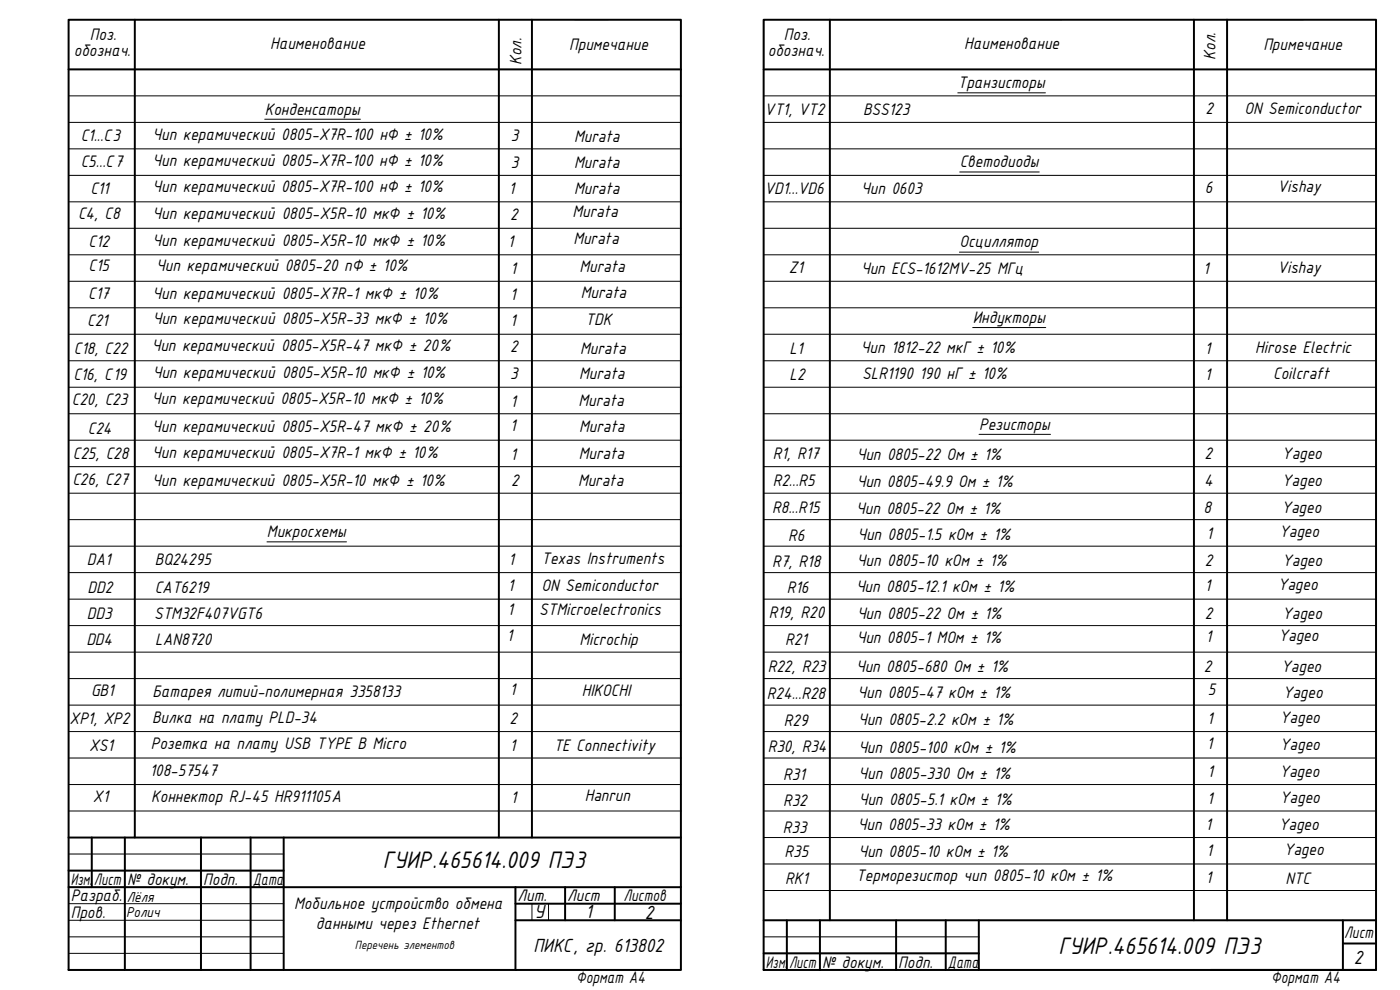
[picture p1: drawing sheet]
<svg xmlns="http://www.w3.org/2000/svg" width="420mm" height="297mm" viewBox="0 0 420 297" stroke-linecap="round" stroke-linejoin="round" font-family="sans-serif">
<defs><g id="words">
<g font-size="7.7">
<text x="114.9" y="260.5">ГУИР.465614.009 ПЭ3</text>
<text x="317.7" y="286.2">ГУИР.465614.009 ПЭ3</text>
</g>
<g font-size="6.2">
<text x="160.3" y="275.5">У</text>
<text x="175.7" y="275.4">1</text>
<text x="193.5" y="275.6">2</text>
<text x="160.1" y="285.7">ПИКС, гр. 613802</text>
<text x="406.3" y="289.2">2</text>
</g>
<g font-size="5.4">
<text x="235.3" y="11.9">Поз.</text>
<text x="22.2" y="16.9">обознач.</text>
<text x="27" y="12">Поз.</text>
<text x="81.1" y="14.6">Наименование</text>
<text x="170.8" y="15">Примечание</text>
<text x="230.4" y="16.8">обознач.</text>
<text x="289.4" y="14.6">Наименование</text>
<text x="364.8" y="17.9" transform="rotate(-90 364.8 17.9)">Кол.</text>
<text x="379.1" y="15">Примечание</text>
<text x="156.6" y="19.4" transform="rotate(-90 156.6 19.4)">Кол.</text>
<text x="287.5" y="26.5">Транзисторы</text>
<text x="79.4" y="34.4">Конденсаторы</text>
<text x="229.5" y="34.5">VT1, VT2</text>
<text x="259" y="34.5">BSS123</text>
<text x="361.8" y="34.3">2</text>
<text x="373.5" y="34.3">ON Semiconductor</text>
<text x="45.8" y="41.9">Чип керамический 0805-X7R-100 нФ ± 10%</text>
<text x="24.2" y="42.2">C1...С3</text>
<text x="153.3" y="42.4">3</text>
<text x="172.3" y="42.6">Murata</text>
<text x="24.2" y="50.1">C5...С7</text>
<text x="45.8" y="49.9">Чип керамический 0805-X7R-100 нФ ± 10%</text>
<text x="153.3" y="50.3">3</text>
<text x="172.3" y="50.5">Murata</text>
<text x="288" y="50.2">Светодиоды</text>
<text x="27.1" y="58.1">C11</text>
<text x="45.8" y="57.7">Чип керамический 0805-X7R-100 нФ ± 10%</text>
<text x="152.7" y="58.1">1</text>
<text x="172.3" y="58.3">Murata</text>
<text x="229.4" y="58.3">VD1...VD6</text>
<text x="258.5" y="58.3">Чип 0603</text>
<text x="361.6" y="58">6</text>
<text x="383.4" y="57.7">Vishay</text>
<text x="23.4" y="65.6">C4, C8</text>
<text x="45.8" y="65.6">Чип керамический 0805-X5R-10 мкФ ± 10%</text>
<text x="153.1" y="65.9">2</text>
<text x="171.8" y="65.1">Murata</text>
<text x="26.6" y="74.1">C12</text>
<text x="45.8" y="73.9">Чип керамический 0805-X5R-10 мкФ ± 10%</text>
<text x="152.4" y="74.1">1</text>
<text x="172.1" y="73.2">Murata</text>
<text x="287.9" y="74.3">Осциллятор</text>
<text x="26.6" y="81.3">C15</text>
<text x="46.9" y="81.4">Чип керамический 0805-20 пФ ± 10%</text>
<text x="153.2" y="82.2">1</text>
<text x="173.9" y="81.6">Murata</text>
<text x="236.7" y="82">Z1</text>
<text x="258.4" y="82.3">Чип ECS-1612MV-25 МГц</text>
<text x="361.1" y="82.1">1</text>
<text x="383.4" y="81.8">Vishay</text>
<text x="26.5" y="89.6">C17</text>
<text x="45.8" y="89.6">Чип керамический 0805-X7R-1 мкФ ± 10%</text>
<text x="153.1" y="89.9">1</text>
<text x="174.3" y="89.4">Murata</text>
<text x="26.1" y="97.9">C21</text>
<text x="45.8" y="97.3">Чип керамический 0805-X5R-33 мкФ ± 10%</text>
<text x="153.1" y="97.7">1</text>
<text x="175.7" y="97.6">TDK</text>
<text x="291.9" y="96.9">Индукторы</text>
<text x="22.2" y="106.3">C18, C22</text>
<text x="45.6" y="105.2">Чип керамический 0805-X5R-47 мкФ ± 20%</text>
<text x="153.1" y="105.5">2</text>
<text x="174.1" y="106.2">Murata</text>
<text x="236.9" y="106.2">L1</text>
<text x="258.4" y="106">Чип 1812-22 мкГ ± 10%</text>
<text x="361.6" y="106.3">1</text>
<text x="376.7" y="105.9">Hirose Electric</text>
<text x="22" y="113.9">C16, С19</text>
<text x="45.9" y="113.3">Чип керамический 0805-X5R-10 мкФ ± 10%</text>
<text x="153.1" y="113.6">3</text>
<text x="173.8" y="113.8">Murata</text>
<text x="236.9" y="114">L2</text>
<text x="258.8" y="113.8">SLR1190 190 нГ ± 10%</text>
<text x="382.1" y="113.9">Coilcraft</text>
<text x="361.6" y="114.1">1</text>
<text x="21.6" y="121.6">C20, C23</text>
<text x="45.6" y="121.3">Чип керамический 0805-X5R-10 мкФ ± 10%</text>
<text x="153.2" y="122.1">1</text>
<text x="173.6" y="121.8">Murata</text>
<text x="26.4" y="130.2">C24</text>
<text x="45.7" y="129.6">Чип керамический 0805-X5R-47 мкФ ± 20%</text>
<text x="153.1" y="129.3">1</text>
<text x="173.8" y="129.5">Murata</text>
<text x="293.8" y="128.9">Резисторы</text>
<text x="21.9" y="137.7">C25, C28</text>
<text x="45.7" y="137.5">Чип керамический 0805-X7R-1 мкФ ± 10%</text>
<text x="153.2" y="137.9">1</text>
<text x="173.7" y="137.7">Murata</text>
<text x="231.9" y="137.8">R1, R17</text>
<text x="257.1" y="137.9">Чип 0805-22 Ом ± 1%</text>
<text x="361.5" y="137.7">2</text>
<text x="384.7" y="137.7">Yageo</text>
<text x="21.7" y="145.6">C26, C27</text>
<text x="45.7" y="145.8">Чип керамический 0805-X5R-10 мкФ ± 10%</text>
<text x="153.4" y="145.9">2</text>
<text x="173.5" y="145.9">Murata</text>
<text x="231.9" y="145.9">R2...R5</text>
<text x="257.1" y="146.1">Чип 0805-49.9 Ом ± 1%</text>
<text x="361.3" y="145.9">4</text>
<text x="384.7" y="145.9">Yageo</text>
<text x="231.8" y="154">R8...R15</text>
<text x="257" y="154.2">Чип 0805-22 Ом ± 1%</text>
<text x="361.2" y="154">8</text>
<text x="384.6" y="154">Yageo</text>
<text x="80.1" y="161.2">Микросхемы</text>
<text x="257.3" y="161.9">Чип 0805-1.5 кОм ± 1%</text>
<text x="362" y="161.6">1</text>
<text x="383.9" y="161.3">Yageo</text>
<text x="236.5" y="162.2">R6</text>
<text x="26.1" y="169.6">DA1</text>
<text x="46.5" y="169.7">BQ24295</text>
<text x="152.6" y="169.4">1</text>
<text x="162.5" y="169.2">Texas Instruments</text>
<text x="231.8" y="170">R7, R18</text>
<text x="257.2" y="170">Чип 0805-10 кОм ± 1%</text>
<text x="361.6" y="169.8">2</text>
<text x="384.8" y="169.8">Yageo</text>
<text x="26.3" y="177.8">DD2</text>
<text x="46.4" y="177.9">CAT6219</text>
<text x="152.4" y="177.2">1</text>
<text x="162.5" y="177.3">ON Semiconductor</text>
<text x="236.1" y="177.8">R16</text>
<text x="256.9" y="177.5">Чип 0805-12.1 кОм ± 1%</text>
<text x="361.6" y="177.2">1</text>
<text x="383.5" y="176.9">Yageo</text>
<text x="26.1" y="185.8">DD3</text>
<text x="46.2" y="185.7">STM32F407VGT6</text>
<text x="152.3" y="184.7">1</text>
<text x="161.8" y="184.6">STMicroelectronics</text>
<text x="230.7" y="185.6">R19, R20</text>
<text x="257.2" y="185.8">Чип 0805-22 Ом ± 1%</text>
<text x="361.6" y="185.6">2</text>
<text x="384.8" y="185.6">Yageo</text>
<text x="25.9" y="193.5">DD4</text>
<text x="46.6" y="193.4">LAN8720</text>
<text x="152.1" y="192.3">1</text>
<text x="173.9" y="193.4">Microchip</text>
<text x="235.6" y="193.4">R21</text>
<text x="257.1" y="192.9">Чип 0805-1 МОм ± 1%</text>
<text x="361.9" y="192.6">1</text>
<text x="383.7" y="192.2">Yageo</text>
<text x="230.4" y="201.5">R22, R23</text>
<text x="256.9" y="201.8">Чип 0805-680 Ом ± 1%</text>
<text x="361.3" y="201.6">2</text>
<text x="384.5" y="201.6">Yageo</text>
<text x="27.3" y="208.7">GB1</text>
<text x="45.7" y="209.1">Батарея литий-полимерная 3358133</text>
<text x="153" y="208.5">1</text>
<text x="174.6" y="208.9">HIKOCHI</text>
<text x="230.2" y="209.7">R24...R28</text>
<text x="257.4" y="209.5">Чип 0805-47 кОм ± 1%</text>
<text x="362.5" y="208.5">5</text>
<text x="385" y="209.3">Yageo</text>
<text x="20.9" y="217.3">XP1, XP2</text>
<text x="45.6" y="216.9">Вилка на плату PLD-34</text>
<text x="153" y="217.1">2</text>
<text x="235.3" y="217.8">R29</text>
<text x="257.5" y="217.6">Чип 0805-2.2 кОм ± 1%</text>
<text x="362.3" y="217.3">1</text>
<text x="384.1" y="217">Yageo</text>
<text x="26.8" y="225.3">XS1</text>
<text x="45.2" y="224.9">Розетка на плату USB TYPE B Micro</text>
<text x="153" y="225.3">1</text>
<text x="166.2" y="225.2">TE Connectivity</text>
<text x="230.4" y="225.7">R30, R34</text>
<text x="257.6" y="225.9">Чип 0805-100 кОм ± 1%</text>
<text x="362.2" y="224.6">1</text>
<text x="384.1" y="225.1">Yageo</text>
<text x="45" y="233">108-57547</text>
<text x="235.1" y="234">R31</text>
<text x="257.7" y="233.8">Чип 0805-330 Ом ± 1%</text>
<text x="362.3" y="233.2">1</text>
<text x="383.9" y="233.1">Yageo</text>
<text x="27.9" y="240.8">X1</text>
<text x="45.4" y="240.5">Коннектор RJ-45 HR911105А</text>
<text x="153.3" y="240.9">1</text>
<text x="175.5" y="240.2">Hanrun</text>
<text x="235" y="241.9">R32</text>
<text x="257.7" y="241.6">Чип 0805-5.1 кОм ± 1%</text>
<text x="362.3" y="241.1">1</text>
<text x="384.1" y="241.1">Yageo</text>
<text x="234.9" y="250">R33</text>
<text x="257.5" y="249.1">Чип 0805-33 кОм ± 1%</text>
<text x="361.8" y="249.1">1</text>
<text x="383.8" y="249.1">Yageo</text>
<text x="235.4" y="257.3">R35</text>
<text x="257.6" y="257">Чип 0805-10 кОм ± 1%</text>
<text x="362.1" y="256.8">1</text>
<text x="385.3" y="256.6">Yageo</text>
<text x="21.2" y="265.5">Изм.</text>
<text x="28.2" y="265.5">Лист</text>
<text x="38.1" y="265.5">№ докум.</text>
<text x="61" y="265.5">Подп.</text>
<text x="75.9" y="265.5">Дата</text>
<text x="235.6" y="265.2">RK1</text>
<text x="257" y="264.4">Терморезистор чип 0805-10 кОм ± 1%</text>
<text x="361.9" y="264.8">1</text>
<text x="385.7" y="265.2">NTC</text>
<text x="21.2" y="270.4">Разраб.</text>
<text x="21.2" y="275.4">Пров.</text>
<text x="88.3" y="272.9">Мобильное устройство обмена</text>
<text x="155.3" y="270.4">Лит.</text>
<text x="170.3" y="270.4">Лист</text>
<text x="187.1" y="270.4">Листов</text>
<text x="94.8" y="278.7">данными через Ethernet</text>
<text x="403.4" y="281.3">Лист</text>
<text x="229.9" y="290.3">Изм.</text>
<text x="236.8" y="290.3">Лист</text>
<text x="246.7" y="290.3">№ докум.</text>
<text x="269.6" y="290.3">Подп.</text>
<text x="284.5" y="290.3">Дата</text>
<text x="172.9" y="294.9">Формат А4</text>
<text x="381.5" y="294.9">Формат А4</text>
</g>
<g font-size="4.6">
<text x="37.9" y="275.2">Ролич</text>
<text x="38.1" y="270.5">Лёля</text>
</g>
<text font-size="3.9" x="106.5" y="284.9">Перечень элементов</text>
</g></defs>
<!-- layer: 0 -->
<g fill="none" stroke="#000" stroke-width=".59">
<path d="M20.6 5.9h183.8v285.1h-183.8zM40.5 5.9v245.4M149.7 5.9v245.4M159.6 5.9v245.4M229.2 5.9h183.8v285.1h-183.8zM249.1 5.9v270.2M358.3 5.9v270.2M368.3 5.9v270.2M20.6 20.8h183.8M229.2 20.8h183.8M20.6 251.3h183.8M27.5 251.3v14.9"/>
<path d="M37.5 251.3v39.7M60.3 251.3v39.7M75.2 251.3v39.7M85.1 251.3v39.7M20.6 266.2h183.8M20.6 261.2h64.5M154.7 266.2v24.8M154.7 271.1h49.7M154.7 276.1h49.7M169.6 266.2v9.9M184.5 266.2v9.9M229.2 276.1h183.8"/>
<path d="M236.1 276.1v14.9M246.1 276.1v14.9M268.9 276.1v14.9M283.8 276.1v14.9M293.8 276.1v14.9M403 276.1v14.9M229.2 286h64.6M363.3 291h49.7M403 283.1h10"/>
</g>
<g fill="none" stroke="#000" stroke-width=".3">
<path d="M20.6 5.9v14.9h183.8M172.6 5.9h9.9M229.2 5.9v14.9M249.1 5.9h69.5M381.2 5.9h9.9M20.6 28.8h183.8M20.6 36.7h183.8M79.4 35.8h28.8M229.2 28.8h183.8M229.2 36.7h183.8M287.5 27.9h26.2M20.6 44.7h183.8"/>
<path d="M20.6 52.6h183.8M229.2 44.7h183.8M229.2 52.6h183.8M288 51.6h23.9M20.6 60.6h183.8M20.6 68.5h183.8M20.6 76.5h183.8M229.2 60.6h183.8M229.2 68.5h183.8M229.2 76.5h183.8M287.9 75.6h23.8M20.6 84.4h183.8"/>
<path d="M20.6 92.4h183.8M229.2 84.4h183.8M229.2 92.4h183.8M291.9 98.3h21.9M20.6 100.3h183.8M20.6 108.2h183.8M20.6 116.2h183.8M229.2 100.3h183.8M229.2 108.2h183.8M229.2 116.2h183.8M20.6 124.1h183.8M20.6 132.1h183.8"/>
<path d="M229.2 124.1h183.8M229.2 132.1h183.8M293.8 130.3h21.5M20.6 140h183.8M20.6 148h183.8M20.6 155.9h183.8M229.2 140h183.8M229.2 148h183.8M229.2 155.9h183.8M20.6 163.9h183.8M20.6 171.8h183.8M20.6 179.8h183.8"/>
<path d="M80.1 162.6h23.9M229.2 163.9h183.8M229.2 171.8h183.8M229.2 179.8h183.8M20.6 187.7h183.8M20.6 195.7h183.8M229.2 187.7h183.8M229.2 195.7h183.8M20.6 203.6h183.8M20.6 211.6h183.8M20.6 219.5h183.8M229.2 203.6h183.8"/>
<path d="M229.2 211.6h183.8M229.2 219.5h183.8M20.6 227.4h183.8M20.6 235.4h183.8M229.2 227.4h183.8M229.2 235.4h183.8M20.6 256.2h64.5M20.6 243.3h183.8M229.2 243.3h183.8M229.2 251.3h183.8M229.2 259.2h183.8M20.6 261.2h64.5"/>
<path d="M20.6 266.2h64.5M20.6 276.1h64.5M20.6 271.1h64.5M154.7 266.2v4.9M159.6 271.1v5M164.6 271.1v5M229.2 267.2h183.8M20.6 281.1h64.5M20.6 286h64.5M20.6 291h183.8M229.2 281.1h64.6M229.2 286h64.6"/>
<path d="M229.2 291h183.8"/>
</g>
<use href="#words"/>
</svg>
